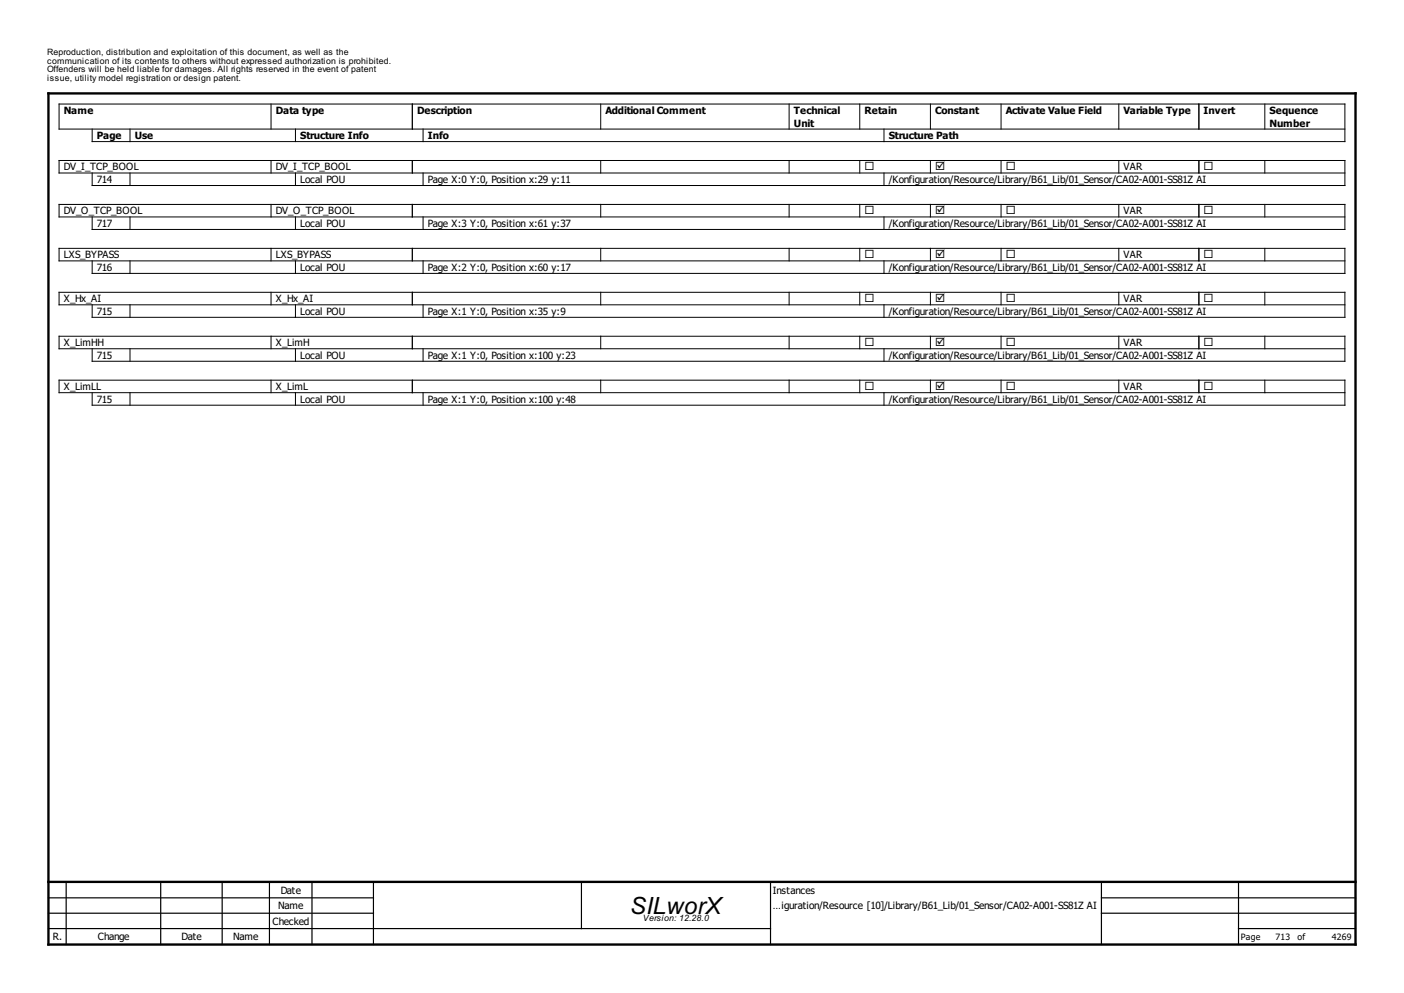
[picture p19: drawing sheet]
<svg xmlns="http://www.w3.org/2000/svg" width="297mm" height="210mm" viewBox="0 0 297 210" stroke-linecap="round" stroke-linejoin="round" font-family="sans-serif">
<defs><g id="words">
<text font-size="5" x="133.4" y="193.1">SILworX</text>
<g font-size="2.4">
<text x="182.9" y="36">¨</text>
<text x="197.8" y="36">þ</text>
<text x="212.8" y="36">¨</text>
<text x="254.6" y="36">¨</text>
<text x="182.9" y="45.3">¨</text>
<text x="197.8" y="45.3">þ</text>
<text x="212.8" y="45.3">¨</text>
<text x="254.6" y="45.3">¨</text>
<text x="182.9" y="54.6">¨</text>
<text x="197.8" y="54.6">þ</text>
<text x="212.8" y="54.6">¨</text>
<text x="254.6" y="54.6">¨</text>
<text x="182.9" y="63.9">¨</text>
<text x="197.8" y="63.9">þ</text>
<text x="212.8" y="63.9">¨</text>
<text x="254.6" y="63.9">¨</text>
<text x="182.9" y="73.2">¨</text>
<text x="197.8" y="73.2">þ</text>
<text x="212.8" y="73.2">¨</text>
<text x="254.6" y="73.2">¨</text>
<text x="182.9" y="82.5">¨</text>
<text x="197.8" y="82.5">þ</text>
<text x="212.8" y="82.5">¨</text>
<text x="254.6" y="82.5">¨</text>
</g>
<g font-size="2.1">
<text x="13.5" y="24.1">Name</text>
<text x="20.5" y="29.4">Page</text>
<text x="28.5" y="29.4">Use</text>
<text x="58.3" y="24.1">Data type</text>
<text x="63.5" y="29.4">Structure Info</text>
<text x="88.2" y="24.1">Description</text>
<text x="90.5" y="29.4">Info</text>
<text x="128.1" y="24.1">Additional Comment</text>
<text x="167.9" y="24.1">Technical</text>
<text x="167.9" y="26.8">Unit</text>
<text x="182.9" y="24.1">Retain</text>
<text x="188" y="29.4">Structure Path</text>
<text x="197.8" y="24.1">Constant</text>
<text x="212.8" y="24.1">Activate Value Field</text>
<text x="237.7" y="24.1">Variable Type</text>
<text x="254.6" y="24.1">Invert</text>
<text x="268.6" y="24.1">Sequence</text>
<text x="268.6" y="26.8">Number</text>
<text x="13.5" y="36">DV_I_TCP_BOOL</text>
<text x="20.5" y="38.7">714</text>
<text x="58.3" y="36">DV_I_TCP_BOOL</text>
<text x="63.5" y="38.7">Local POU</text>
<text x="90.5" y="38.7">Page X:0 Y:0, Position x:29 y:11</text>
<text x="188" y="38.7">/Konfiguration/Resource/Library/B61_Lib/01_Sensor/CA02-A001-SS81Z AI</text>
<text x="237.7" y="36">VAR</text>
<text x="13.5" y="45.3">DV_O_TCP_BOOL</text>
<text x="20.5" y="48">717</text>
<text x="58.3" y="45.3">DV_O_TCP_BOOL</text>
<text x="63.5" y="48">Local POU</text>
<text x="90.5" y="48">Page X:3 Y:0, Position x:61 y:37</text>
<text x="188" y="48">/Konfiguration/Resource/Library/B61_Lib/01_Sensor/CA02-A001-SS81Z AI</text>
<text x="237.7" y="45.3">VAR</text>
<text x="13.5" y="54.6">LXS_BYPASS</text>
<text x="20.5" y="57.3">716</text>
<text x="58.3" y="54.6">LXS_BYPASS</text>
<text x="63.5" y="57.3">Local POU</text>
<text x="90.5" y="57.3">Page X:2 Y:0, Position x:60 y:17</text>
<text x="188" y="57.3">/Konfiguration/Resource/Library/B61_Lib/01_Sensor/CA02-A001-SS81Z AI</text>
<text x="237.7" y="54.6">VAR</text>
<text x="13.5" y="63.9">X_Hx_AI</text>
<text x="58.3" y="63.9">X_Hx_AI</text>
<text x="237.7" y="63.9">VAR</text>
<text x="20.5" y="66.5">715</text>
<text x="63.5" y="66.5">Local POU</text>
<text x="90.5" y="66.5">Page X:1 Y:0, Position x:35 y:9</text>
<text x="188" y="66.5">/Konfiguration/Resource/Library/B61_Lib/01_Sensor/CA02-A001-SS81Z AI</text>
<text x="13.5" y="73.2">X_LimHH</text>
<text x="20.5" y="75.8">715</text>
<text x="58.3" y="73.2">X_LimH</text>
<text x="63.5" y="75.8">Local POU</text>
<text x="90.5" y="75.8">Page X:1 Y:0, Position x:100 y:23</text>
<text x="188" y="75.8">/Konfiguration/Resource/Library/B61_Lib/01_Sensor/CA02-A001-SS81Z AI</text>
<text x="237.7" y="73.2">VAR</text>
<text x="13.5" y="82.5">X_LimLL</text>
<text x="58.3" y="82.5">X_LimL</text>
<text x="237.7" y="82.5">VAR</text>
<text x="20.5" y="85.1">715</text>
<text x="63.5" y="85.1">Local POU</text>
<text x="90.5" y="85.1">Page X:1 Y:0, Position x:100 y:48</text>
<text x="188" y="85.1">/Konfiguration/Resource/Library/B61_Lib/01_Sensor/CA02-A001-SS81Z AI</text>
<text x="59.4" y="189">Date</text>
<text x="163.5" y="189">Instances</text>
<text x="57.7" y="195.5">Checked</text>
<text x="58.9" y="192.2">Name</text>
<text x="163.5" y="192.2">…iguration/Resource [10]/Library/B61_Lib/01_Sensor/CA02-A001-SS81Z AI</text>
<text x="11.2" y="198.7">R.</text>
<text x="20.7" y="198.7">Change</text>
<text x="38.4" y="198.7">Date</text>
<text x="49.4" y="198.7">Name</text>
</g>
<g font-size="1.9">
<text x="10" y="11.6">Reproduction, distribution and exploitation of this document, as well as the</text>
<text x="10" y="13.4">communication of its contents to others without expressed authorization is prohibited.</text>
<text x="10" y="15.3">Offenders will be held liable for damages. All rights reserved in the event of patent</text>
<text x="10" y="17.1">issue, utility model registration or design patent.</text>
<text x="136" y="194.7">Version: 12.28.0</text>
<text x="262.5" y="198.7">Page</text>
<text x="269.9" y="198.7">713</text>
<text x="274.5" y="198.7">of</text>
<text x="281.8" y="198.7">4269</text>
</g>
</g></defs>
<path d="M10.3 19.7h276.5v180h-276.5zM10.3 186.4h276.5" fill="none" stroke="#000" stroke-width=".5"/>
<g fill="none" stroke="#000" stroke-width=".25">
<path d="M10.3 189.8h68.7M10.3 193h68.7M10.3 196.3h152.7M14 186.4v13.3M34 186.4v13.3M47 186.4v13.3M57 186.4v13.3M66 186.4v13.3M79 186.4v13.3M123 186.4v9.9M163 186.4v13.3M233 189.8h53.8"/>
<path d="M233 193h53.8M233 186.4v13.3M262 196.3h24.8M262 186.4v13.3"/>
</g>
<g fill="none" stroke="#000" stroke-width=".21">
<path d="M19.5 27.3v2.6h265v-7.9h-272v5.3h272M19.5 36.6v2.6h265v-5.3h-272v2.7h272M27.5 27.3v2.6M27.5 36.6v2.6M57.3 22v5.3M57.3 33.9v2.7M62.5 27.3v2.6M62.5 36.6v2.6M87.2 22v5.3M87.2 33.9v2.7M89.5 27.3v2.6M89.5 36.6v2.6"/>
<path d="M127.1 22v5.3M127.1 33.9v2.7M167 22v5.3M167 33.9v2.7M181.9 22v5.3M181.9 33.9v2.7M187 27.3v2.6M187 36.6v2.6M196.8 22v5.3M196.8 33.9v2.7M211.8 22v5.3M211.8 33.9v2.7"/>
<path d="M236.7 22v5.3M236.7 33.9v2.7M253.6 22v5.3M253.6 33.9v2.7M267.6 22v5.3M267.6 33.9v2.7M19.5 45.9v2.6h265v-5.3h-272v2.7h272M19.5 55.1v2.7h265v-5.3h-272v2.6h272M27.5 45.9v2.6M27.5 55.1v2.7M57.3 43.2v2.7M57.3 52.5v2.6"/>
<path d="M62.5 45.9v2.6M62.5 55.1v2.7M87.2 43.2v2.7M87.2 52.5v2.6M89.5 45.9v2.6M89.5 55.1v2.7M127.1 43.2v2.7M127.1 52.5v2.6M167 43.2v2.7M167 52.5v2.6M181.9 43.2v2.7M181.9 52.5v2.6"/>
<path d="M187 45.9v2.6M187 55.1v2.7M196.8 43.2v2.7M196.8 52.5v2.6M211.8 43.2v2.7M211.8 52.5v2.6M236.7 43.2v2.7M236.7 52.5v2.6M253.6 43.2v2.7M253.6 52.5v2.6M267.6 43.2v2.7M267.6 52.5v2.6"/>
<path d="M19.5 64.4v2.7h265v-5.3h-272v2.6h272M19.5 73.7v2.7h265v-5.3h-272v2.6h272M27.5 64.4v2.7M27.5 73.7v2.7M57.3 61.8v2.6M57.3 71.1v2.6M62.5 64.4v2.7M62.5 73.7v2.7M87.2 61.8v2.6M87.2 71.1v2.6M89.5 64.4v2.7M89.5 73.7v2.7"/>
<path d="M127.1 61.8v2.6M127.1 71.1v2.6M167 61.8v2.6M167 71.1v2.6M181.9 61.8v2.6M181.9 71.1v2.6M187 64.4v2.7M187 73.7v2.7M196.8 61.8v2.6M196.8 71.1v2.6M211.8 61.8v2.6M211.8 71.1v2.6"/>
<path d="M236.7 61.8v2.6M236.7 71.1v2.6M253.6 61.8v2.6M253.6 71.1v2.6M267.6 61.8v2.6M267.6 71.1v2.6M19.5 83v2.7h265v-5.3h-272v2.6h272M27.5 83v2.7M57.3 80.4v2.6M62.5 83v2.7M87.2 80.4v2.6M89.5 83v2.7"/>
<path d="M127.1 80.4v2.6M167 80.4v2.6M181.9 80.4v2.6M187 83v2.7M196.8 80.4v2.6M211.8 80.4v2.6M236.7 80.4v2.6M253.6 80.4v2.6M267.6 80.4v2.6"/>
</g>
<use href="#words"/>
</svg>
